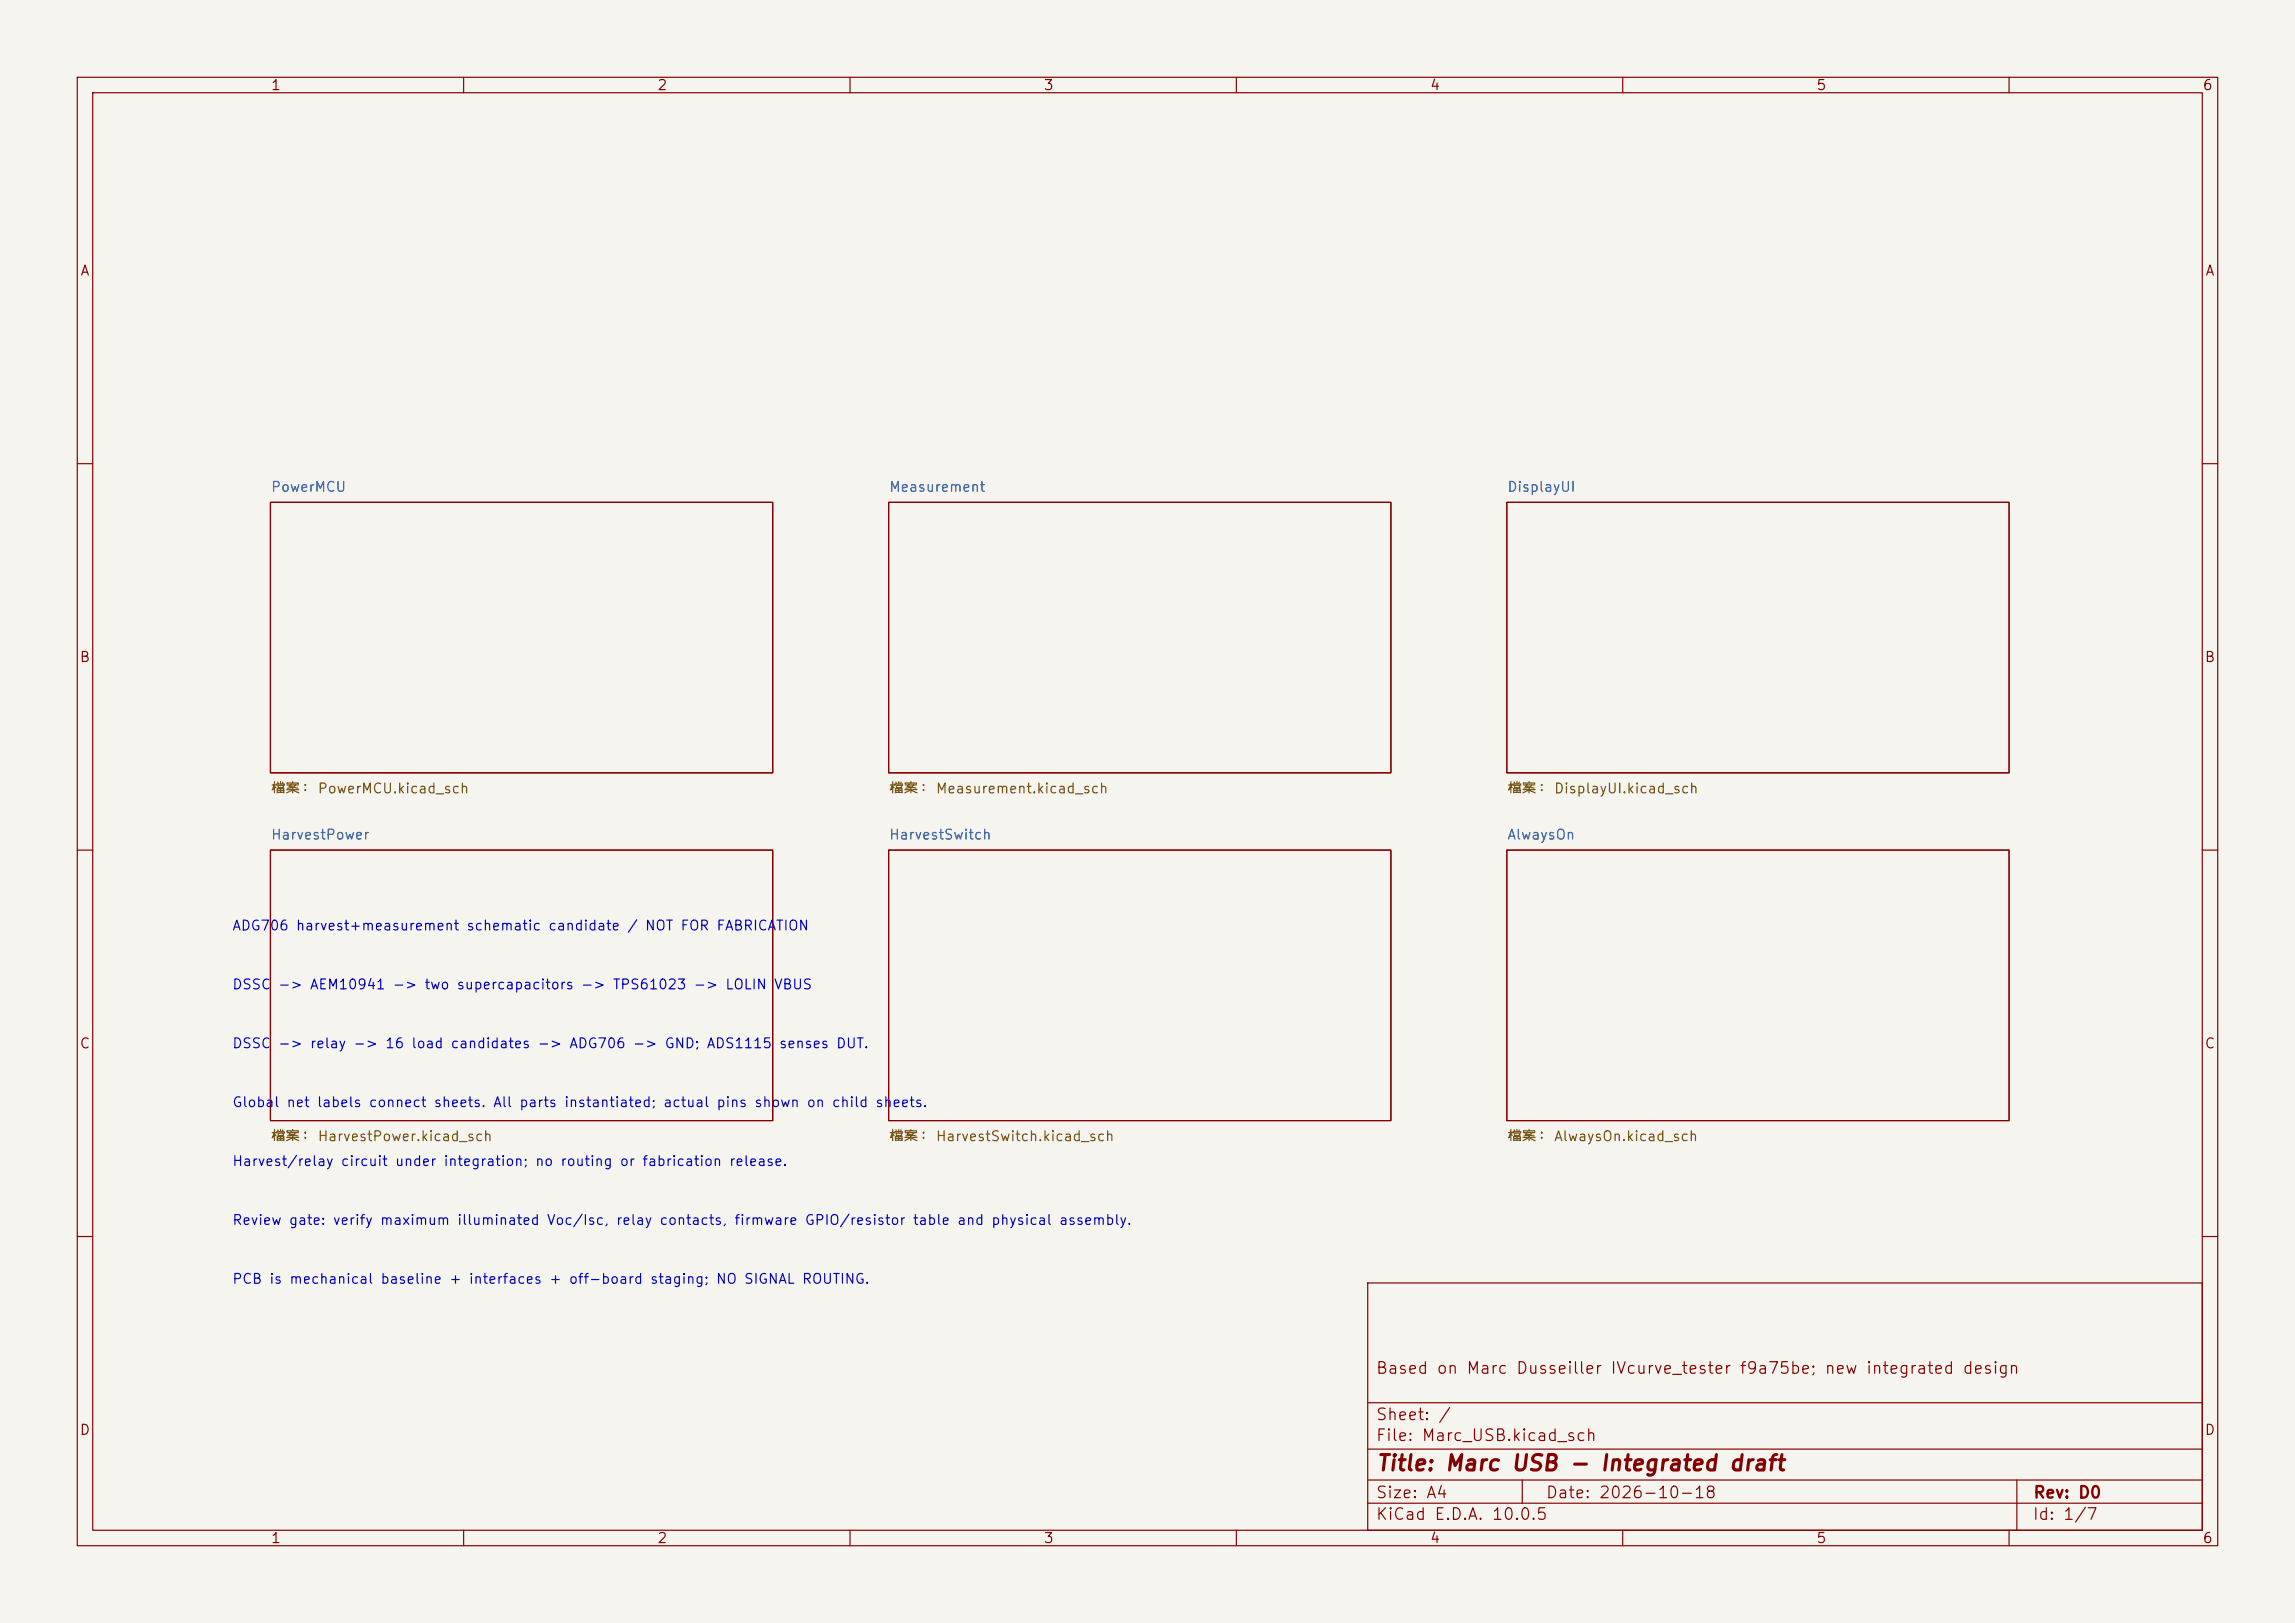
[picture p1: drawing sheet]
<svg xmlns="http://www.w3.org/2000/svg" width="297mm" height="210mm" viewBox="0 0 297 210" stroke-linecap="round" stroke-linejoin="round" font-family="sans-serif">
<defs><g id="words">
<text font-size="2" fill="#840000" x="178" y="190.8">Title: Marc USB - Integrated draft</text>
<g font-size="1.5" fill="#840000">
<text x="178" y="178.1">Based on Marc Dusseiller IVcurve_tester f9a75be; new integrated design</text>
<text x="178" y="184.1">Sheet: /</text>
<text x="178" y="186.8">File: Marc_USB.kicad_sch</text>
<text x="178" y="197">KiCad E.D.A. 10.0.5</text>
<text x="178" y="194.2">Size: A4</text>
<text x="200" y="194.2">Date: 2026-10-18</text>
<text x="263" y="197">Id: 1/7</text>
<text x="263" y="194.2">Rev: D0</text>
</g>
<g font-size="1.3" fill="#840000">
<text x="35" y="12">1</text>
<text x="85" y="12">2</text>
<text x="135" y="12">3</text>
<text x="185" y="12">4</text>
<text x="235" y="12">5</text>
<text x="285" y="12">6</text>
<text x="10.3" y="36">A</text>
<text x="285.3" y="36">A</text>
<text x="10.2" y="86">B</text>
<text x="285.2" y="86">B</text>
<text x="10.2" y="136">C</text>
<text x="285.2" y="136">C</text>
<text x="10.2" y="186">D</text>
<text x="285.2" y="186">D</text>
<text x="35" y="200">1</text>
<text x="85" y="200">2</text>
<text x="135" y="200">3</text>
<text x="185" y="200">4</text>
<text x="235" y="200">5</text>
<text x="285" y="200">6</text>
</g>
<g font-size="1.3" fill="#006464">
<text x="35" y="64">PowerMCU</text>
<text x="115" y="64">Measurement</text>
<text x="195" y="64">DisplayUI</text>
<text x="35" y="109">HarvestPower</text>
<text x="115" y="109">HarvestSwitch</text>
<text x="195" y="109">AlwaysOn</text>
</g>
<g font-size="1.3" fill="#725600">
<text x="35" y="103">檔案： PowerMCU.kicad_sch</text>
<text x="115" y="103">檔案： Measurement.kicad_sch</text>
<text x="195" y="103">檔案： DisplayUI.kicad_sch</text>
<text x="35" y="148">檔案： HarvestPower.kicad_sch</text>
<text x="115" y="148">檔案： HarvestSwitch.kicad_sch</text>
<text x="195" y="148">檔案： AlwaysOn.kicad_sch</text>
</g>
<g font-size="1.3" fill="#0000c2">
<text x="30" y="120.7">ADG706 harvest+measurement schematic candidate / NOT FOR FABRICATION</text>
<text x="30" y="128.3">DSSC</text>
<text x="35.9" y="128.3">-&gt; AEM10941 -&gt; two supercapacitors -&gt; TPS61023 -&gt; LOLIN</text>
<text x="100.1" y="128.3">VBUS</text>
<text x="30" y="136">DSSC</text>
<text x="35.9" y="136">-&gt; relay -&gt; 16 load candidates -&gt; ADG706 -&gt; GND; ADS1115</text>
<text x="100.7" y="136">senses DUT.</text>
<text x="30" y="143.6">Global net labels connect sheets. All parts instantiated; actual pins shown on child sheets.</text>
<text x="30" y="151.2">Harvest/relay circuit under integration; no routing or fabrication release.</text>
<text x="30" y="158.8">Review gate: verify maximum illuminated Voc/Isc, relay contacts, firmware GPIO/resistor table and physical assembly.</text>
<text x="30" y="166.4">PCB is mechanical baseline + interfaces + off-board staging; NO SIGNAL ROUTING.</text>
</g>
</g></defs>
<path d="M0 0h297v210h-297z" fill="#f5f4ef" stroke="#f5f4ef" stroke-width=".13"/>
<g fill="none" stroke="#840000" stroke-width=".15">
<path d="M10 10h277v190h-277zM12 12h273v186h-273zM60 10v2M110 10v2M160 10v2M210 10v2M260 10v2M10 60h2M35 65h65v35h-65zM115 65h65v35h-65zM195 65h65v35h-65zM285 60h2"/>
<path d="M10 110h2M35 110h65v35h-65zM115 110h65v35h-65zM195 110h65v35h-65zM285 110h2M10 160h2M177 166h108v32h-108zM285 160h2M60 198v2M110 198v2M160 198v2M177 194.5h108"/>
<path d="M177 191.5h108M177 187.5h108M177 181.5h108M197 191.5v3M210 198v2M260 198v2M261 191.5v6.5"/>
</g>
<use href="#words"/>
</svg>
